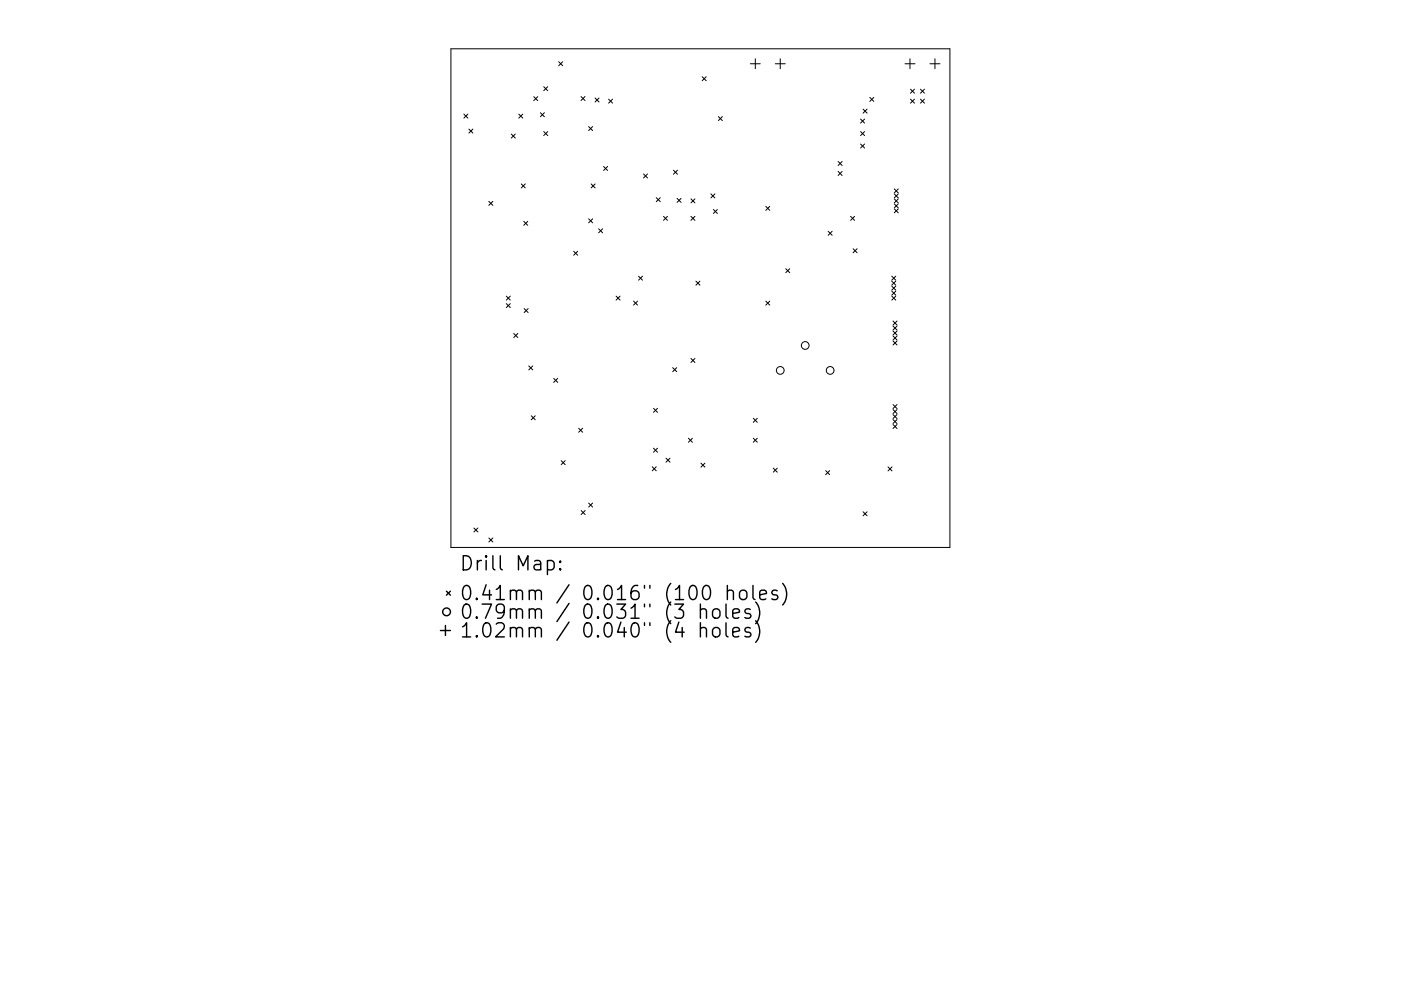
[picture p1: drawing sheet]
<svg xmlns="http://www.w3.org/2000/svg" width="297mm" height="210mm" viewBox="0 0 297 210" stroke-linecap="round" stroke-linejoin="round" font-family="sans-serif">
<defs><g id="words">
<g font-size="4.2">
<text x="97.5" y="121.1">Drill Map:</text>
<text x="97.5" y="127.4">0.41mm / 0.016&quot; (100 holes)</text>
<text x="97.5" y="131.3">0.79mm / 0.031&quot; (3 holes)</text>
<text x="97.5" y="135.3">1.02mm / 0.040&quot; (4 holes)</text>
</g>
</g></defs>
<g fill="none" stroke="#000" stroke-width=".21">
<path d="M95.6 10.4h105.8v105.7h-105.8zM115.3 18.4l.8 .8M116.1 18.4l-.8 .8M118.5 13.1l.8 .8M119.3 13.1l-.8 .8M148.9 16.3l.8 .8M149.7 16.3l-.8 .8M159.1 13.5h2.1M160.1 12.5v2.1M164.4 13.5h2.1M165.4 12.5v2.1M191.9 13.5h2.1"/>
<path d="M192.9 12.5v2.1M193 18.9l.9 .9M193.9 18.9l-.9 .9M195.2 18.9l.8 .9M196 18.9l-.8 .9M197.2 13.5h2.1M198.2 12.5v2.1M98.4 24.2l.8 .9M99.2 24.2l-.8 .9M99.4 27.4l.9 .8M100.3 27.4l-.9 .8M108.4 28.4l.9 .9"/>
<path d="M109.3 28.4l-.9 .9M110 24.2l.8 .9M110.5 39l.9 .9M110.8 24.2l-.8 .9M111.4 39l-.9 .9M113.2 20.5l.8 .9M114 20.5l-.8 .9M114.6 23.9l.8 .9M115.3 27.9l.8 .9M115.4 23.9l-.8 .9M116.1 27.9l-.8 .9M123.2 20.5l.8 .8"/>
<path d="M124 20.5l-.8 .8M124.8 26.9l.8 .8M125.3 39l.9 .9M125.6 26.9l-.8 .8M126.2 20.8l.8 .8M126.2 39l-.9 .9M127 20.8l-.8 .8M128 35.3l.8 .9M128.8 35.3l-.8 .9M129 21l.9 .9M129.9 21l-.9 .9M136.4 36.9l.9 .9"/>
<path d="M137.3 36.9l-.9 .9M142.8 36.1l.8 .9M143.6 36.1l-.8 .9M152.3 24.7l.9 .9M153.2 24.7l-.9 .9M177.7 34.3l.8 .8M177.7 36.4l.8 .8M178.5 34.3l-.8 .8M178.5 36.4l-.8 .8M182.5 25.3l.8 .8M182.5 27.9l.8 .9M182.5 30.6l.8 .8"/>
<path d="M183 23.2l.8 .8M183.3 25.3l-.8 .8M183.3 27.9l-.8 .9M183.3 30.6l-.8 .8M183.8 23.2l-.8 .8M184.4 20.7l.9 .8M185.3 20.7l-.9 .8M193 21l.9 .9M193.9 21l-.9 .9M195.2 21l.8 .9M196 21l-.8 .9M103.6 42.7l.9 .9"/>
<path d="M104.5 42.7l-.9 .9M111 47l.9 .8M111.9 47l-.9 .8M121.6 53.3l.9 .9M122.5 53.3l-.9 .9M124.8 46.4l.8 .9M125.6 46.4l-.8 .9M126.9 48.5l.9 .9M127.8 48.5l-.9 .9M135.4 58.6l.8 .8M136.2 58.6l-.8 .8M139.1 41.9l.9 .9"/>
<path d="M140 41.9l-.9 .9M140.7 45.9l.8 .8M141.5 45.9l-.8 .8M143.6 42.1l.8 .8M144.4 42.1l-.8 .8M146.5 42.2l.8 .8M146.5 45.9l.8 .8M147.3 42.2l-.8 .8M147.3 45.9l-.8 .8M147.5 59.7l.9 .8M148.4 59.7l-.9 .8M150.7 41.1l.9 .9"/>
<path d="M151.3 44.4l.8 .9M151.6 41.1l-.9 .9M152.1 44.4l-.8 .9M162.4 43.8l.8 .8M163.2 43.8l-.8 .8M166.6 57l.8 .9M167.4 57l-.8 .9M175.6 49.1l.8 .8M176.4 49.1l-.8 .8M180.3 45.9l.9 .8M180.9 52.8l.8 .8M181.2 45.9l-.9 .8"/>
<path d="M181.7 52.8l-.8 .8M189.1 58.6l.8 .8M189.1 59.7l.8 .8M189.6 40.1l.8 .8M189.6 41.1l.8 .9M189.6 42.2l.8 .8M189.6 43.3l.8 .8M189.6 44.3l.8 .9M189.9 58.6l-.8 .8M189.9 59.7l-.8 .8M190.4 40.1l-.8 .8M190.4 41.1l-.8 .9"/>
<path d="M190.4 42.2l-.8 .8M190.4 43.3l-.8 .8M190.4 44.3l-.8 .9M107.3 62.8l.9 .9M107.3 64.4l.9 .9M108.2 62.8l-.9 .9M108.2 64.4l-.9 .9M108.9 70.8l.9 .8M109.8 70.8l-.9 .8M111.1 65.5l.9 .8M112 65.5l-.9 .8M112.1 77.6l.9 .9"/>
<path d="M113 77.6l-.9 .9M130.6 62.8l.9 .9M131.5 62.8l-.9 .9M134.3 63.9l.9 .8M135.2 63.9l-.9 .8M142.6 78l.9 .9M143.5 78l-.9 .9M146.5 76.1l.8 .8M147.3 76.1l-.8 .8M162.4 63.9l.8 .8M163.2 63.9l-.8 .8M189.1 60.7l.8 .9"/>
<path d="M189.1 61.8l.8 .8M189.1 62.8l.8 .9M189.3 68.1l.9 .9M189.3 69.2l.9 .8M189.3 70.2l.9 .9M189.3 71.3l.9 .8M189.3 72.3l.9 .9M189.9 60.7l-.8 .9M189.9 61.8l-.8 .8M189.9 62.8l-.8 .9M190.2 68.1l-.9 .9M190.2 69.2l-.9 .8"/>
<path d="M190.2 70.2l-.9 .9M190.2 71.3l-.9 .8M190.2 72.3l-.9 .9M112.6 88.2l.9 .9M113.5 88.2l-.9 .9M117.4 80.3l.8 .8M118.2 80.3l-.8 .8M119 97.7l.8 .9M119.8 97.7l-.8 .9M122.7 90.9l.8 .8M123.5 90.9l-.8 .8M138.3 99l.8 .9"/>
<path d="M138.6 86.6l.8 .9M138.6 95.1l.8 .8M139.1 99l-.8 .9M139.4 86.6l-.8 .9M139.4 95.1l-.8 .8M141.2 97.2l.8 .9M142 97.2l-.8 .9M146 93l.8 .8M146.8 93l-.8 .8M148.6 98.3l.9 .8M149.5 98.3l-.9 .8M159.7 88.7l.9 .9"/>
<path d="M159.7 93l.9 .8M160.6 88.7l-.9 .9M160.6 93l-.9 .8M163.9 99.3l.9 .9M164.8 99.3l-.9 .9M175.1 99.9l.8 .8M175.9 99.9l-.8 .8M188.3 99.1l.8 .8M189.1 99.1l-.8 .8M189.3 85.8l.9 .9M189.3 86.9l.9 .8M189.3 88l.9 .8"/>
<path d="M189.3 89l.9 .9M189.3 90.1l.9 .8M190.2 85.8l-.9 .9M190.2 86.9l-.9 .8M190.2 88l-.9 .8M190.2 89l-.9 .9M190.2 90.1l-.9 .8M100.5 112l.8 .9M101.3 112l-.8 .9M103.6 114.1l.9 .9M104.5 114.1l-.9 .9M123.2 108.3l.9 .9"/>
<path d="M124.1 108.3l-.9 .9M124.8 106.7l.8 .9M125.6 106.7l-.8 .9M183 108.6l.8 .8M183.8 108.6l-.8 .8"/>
<circle cx="165.4" cy="78.6" r=".82"/>
<circle cx="170.7" cy="73.3" r=".82"/>
<circle cx="176" cy="78.6" r=".82"/>
</g>
<g fill="none" stroke="#000" stroke-width=".3">
<path d="M116.1 119.1l.8-.2 .6 .6v.8l-.3 .5-.3 .1-.8-.1M118.8 119.1l.1 .1-.1 .1-.2-.1 .2-.1v.2M93.4 133.8h2.1M94.4 132.7v2.1M94.7 125.4l.8 .9M95.5 125.4l-.8 .9M118.8 120.6l.1 .2-.1 .1-.2-.1 .2-.2v.3M148.5 129.5a.75 .75 0 0 1 1.3 .1v1.6M148.5 133.4a.74 .74 0 0 1 1.3 .2v1.5M148.5 128.2v3M148.5 132.1v3M151.2 133.4a.81 .81 0 0 1 .8-.3 .81 .81 0 0 1 .6 .6v.9a.81 .81 0 0 1-.7 .6 .81 .81 0 0 1-.8-.6v-.9z"/>
<path d="M151.4 129.3a.81 .81 0 0 1 1.2 .4v.9a.81 .81 0 0 1-.7 .6 .81 .81 0 0 1-.8-.6v-.9zM153.9 128.2v2.5l.5 .5M153.9 132.1v2.6l.5 .4M154.2 125.5a.74 .74 0 0 1 1.3 .1v1.6M154.2 124.2v3M155.4 130.2l1.4-.3-.2-.6-.8-.1-.4 .4v1.1l.1 .3 .3 .2 .8-.2M155.4 134.1l1.4-.3-.2-.5-.8-.2-.4 .5v1.1l.1 .3 .3 .1 .8-.1M156.9 125.5a.81 .81 0 0 1 .8-.3 .81 .81 0 0 1 .7 .6v.8a.81 .81 0 0 1-.8 .6 .81 .81 0 0 1-.8-.6v-.8zM159.1 129.3l-.7-.1-.5 .4 .2 .4 1 .3 .1 .3-.1 .4-.3 .2-.9-.2M159.1 133.3l-.7-.2-.5 .5 .2 .4 1 .3 .1 .3-.1 .4-.3 .1-.9-.1M159.6 124.2v2.6l.5 .4M160.2 127.7a3.4 3.4 0 0 1 0 4.6"/>
<path d="M160.2 131.7a3.4 3.4 0 0 1 0 4.6M161.1 126.2l1.4-.3-.1-.5-.9-.2-.4 .4v1.2l.1 .3 .3 .1 .9-.1M164.8 125.4l-.7-.2-.5 .4 .2 .5 1 .3 .1 .2-.1 .5-.3 .1-.9-.1M165.9 123.8a3.4 3.4 0 0 1 0 4.6"/>
<circle cx="94.7" cy="129.8" r=".82"/>
</g>
<use href="#words"/>
</svg>
